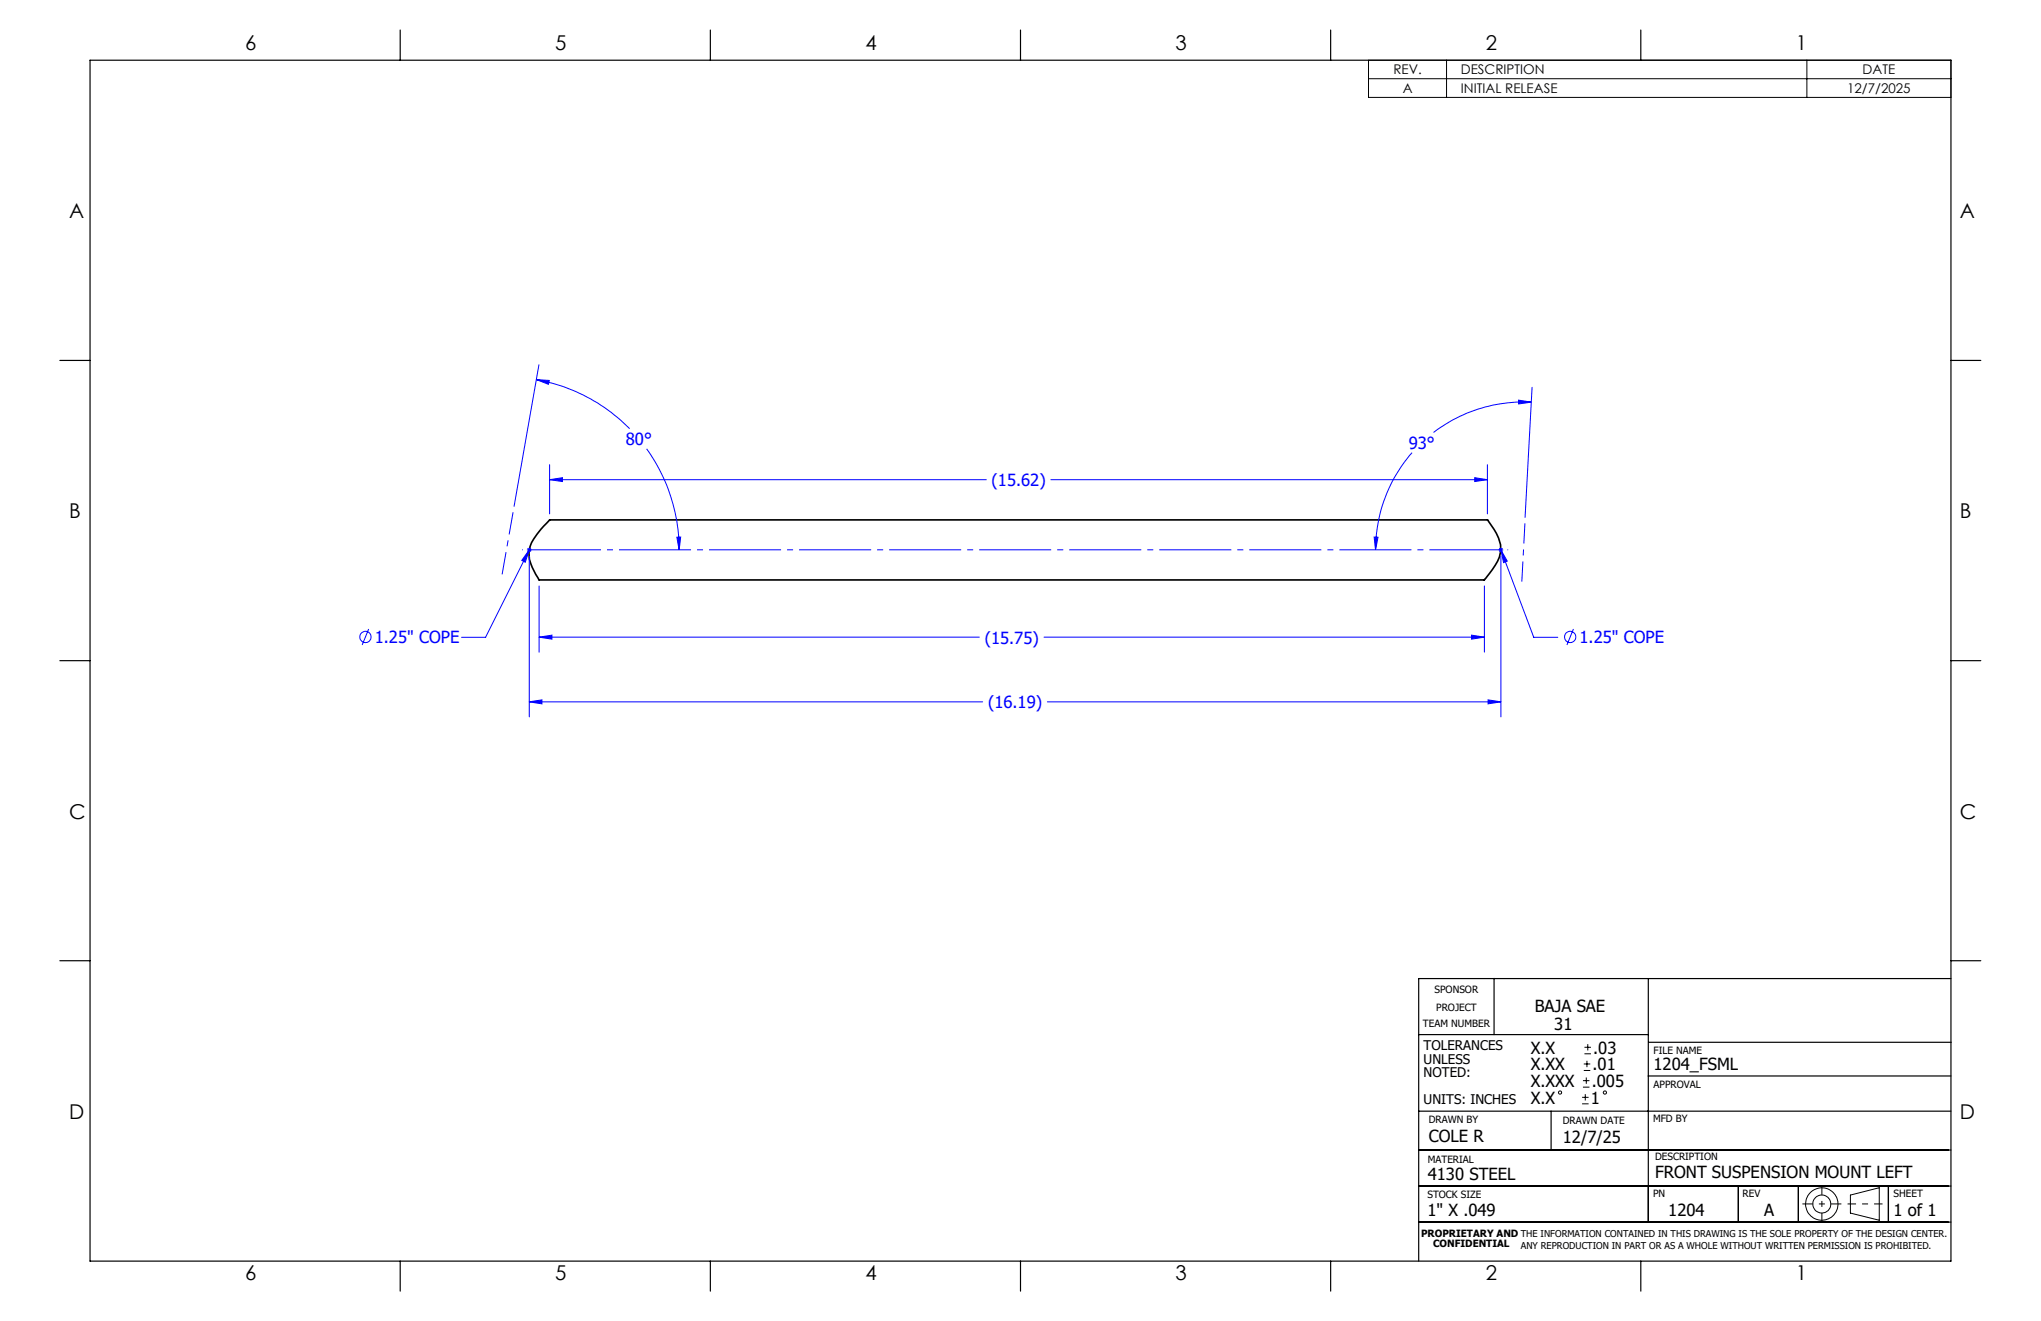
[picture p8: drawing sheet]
<svg xmlns="http://www.w3.org/2000/svg" width="432mm" height="279mm" viewBox="0 0 432 279" stroke-linecap="round" stroke-linejoin="round" font-family="sans-serif">
<defs><g id="words">
<g font-size="4.3">
<text x="51.9" y="10.7">6</text>
<text x="117.5" y="10.7">5</text>
<text x="183.1" y="10.7">4</text>
<text x="248.7" y="10.7">3</text>
<text x="314.3" y="10.7">2</text>
<text x="379.9" y="10.7">1</text>
<text x="14.6" y="46.1">A</text>
<text x="414.7" y="46.1">A</text>
<text x="14.6" y="109.6">B</text>
<text x="414.7" y="109.6">B</text>
<text x="14.6" y="173.1">C</text>
<text x="414.7" y="173.1">C</text>
<text x="14.6" y="236.6">D</text>
<text x="414.7" y="236.6">D</text>
<text x="51.9" y="270.8">6</text>
<text x="117.5" y="270.8">5</text>
<text x="183.1" y="270.8">4</text>
<text x="248.7" y="270.8">3</text>
<text x="314.3" y="270.8">2</text>
<text x="379.9" y="270.8">1</text>
</g>
<g font-size="3.5" fill="#00f">
<text x="132.4" y="94.2">80°</text>
<text x="298" y="95">93°</text>
<text x="209.8" y="102.8">(15.62)</text>
<text x="79.3" y="136.1">1.25&quot; COPE</text>
<text x="208.3" y="136.1">(15.75)</text>
<text x="334.2" y="136.1">1.25&quot; COPE</text>
<text x="209" y="149.8">(16.19)</text>
</g>
<g font-size="3.5">
<text x="324.7" y="214">BAJA SAE</text>
<text x="328.8" y="217.9">31</text>
<text x="323.8" y="222.9">X.X</text>
<text x="323.8" y="226.4">X.XX</text>
<text x="336.9" y="226.4">.01</text>
<text x="337.1" y="222.9">.03</text>
<text x="349.8" y="226.4">1204_FSML</text>
<text x="323.8" y="229.9">X.XXX</text>
<text x="323.8" y="233.5">X.X</text>
<text x="336.6" y="233.5">1</text>
<text x="336.8" y="229.9">.005</text>
<text x="302.3" y="241.5">COLE R</text>
<text x="330.6" y="241.7">12/7/25</text>
<text x="302.1" y="249.7">4130 STEEL</text>
<text x="350.1" y="249.1">FRONT SUSPENSION MOUNT LEFT</text>
<text x="302" y="257.2">1&quot; X .049</text>
<text x="352.9" y="257.2">1204</text>
<text x="373.2" y="257.2">A</text>
<text x="400.6" y="257.1">1 of 1</text>
</g>
<g font-size="2.8">
<text x="294.8" y="15.7">REV.</text>
<text x="309.1" y="15.7">DESCRIPTION</text>
<text x="394.1" y="15.7">DATE</text>
<text x="296.8" y="19.7">A</text>
<text x="309.1" y="19.7">INITIAL RELEASE</text>
<text x="390.8" y="19.7">12/7/2025</text>
<text x="301.2" y="222.2">TOLERANCES</text>
<text x="301.2" y="225">UNLESS</text>
<text x="301.2" y="227.8">NOTED:</text>
<text x="301.2" y="233.5">UNITS: INCHES</text>
</g>
<g font-size="2.1">
<text x="303.5" y="210">SPONSOR</text>
<text x="303.8" y="213.9">PROJECT</text>
<text x="301" y="217.3">TEAM NUMBER</text>
<text x="349.8" y="222.9">FILE NAME</text>
<text x="349.8" y="230.2">APPROVAL</text>
<text x="302.3" y="237.5">DRAWN BY</text>
<text x="330.6" y="237.7">DRAWN DATE</text>
<text x="349.7" y="237.3">MFD BY</text>
<text x="302.1" y="245.9">MATERIAL</text>
<text x="350.1" y="245.4">DESCRIPTION</text>
<text x="302" y="253.3">STOCK SIZE</text>
<text x="349.7" y="253.3">PN</text>
<text x="368.7" y="253.2">REV</text>
<text x="400.6" y="253.2">SHEET</text>
<text x="300.7" y="261.6">PROPRIETARY AND THE INFORMATION CONTAINED IN THIS DRAWING IS THE SOLE PROPERTY OF THE DESIGN CENTER.</text>
<text x="303.2" y="263.8">CONFIDENTIAL</text>
</g>
<text font-size="2" x="321.8" y="264.2">ANY REPRODUCTION IN PART OR AS A WHOLE WITHOUT WRITTEN PERMISSION IS PROHIBITED.</text>
</g></defs>
<path d="M114.1 122.6l-.3-.3a10.5 10.5 0 0 1-1.9-5.4 10.5 10.5 0 0 1 3.7-6.2l.7-.7h198.4l.6 .8a11.2 11.2 0 0 1 2.2 4.4 8.3 8.3 0 0 1-2.4 6.2l-1.1 1.2M114.1 122.7h199.9" fill="none" stroke="#000" stroke-width=".35"/>
<g fill="none" stroke="#00f" stroke-width=".21">
<path d="M114 77.2l-5.2 29.9M113.5 80.3l2.7 .2-.2 .8zM113.5 80.3a37.1 37.1 0 0 1 19.7 10.4M116.3 98.3v10.4M136.8 94.9a36.8 36.8 0 0 1 6.9 21.4M298.7 95.7a31.5 31.5 0 0 0-7.7 20.6M314.7 98.3v10.4M321.3 84.6l2.7 .5-2.7 .3zM324 85.1a31.7 31.7 0 0 0-20.7 6.4M324.1 81.9l-1.4 27.5M111.5 116.3h1M111.6 116l.7 .7"/>
<path d="M112 116.3l-.9 2.6-.7-.4zM112 115.8v1M112 117.6v34M112 116.3l-9.3 18.5h-5.1M112.3 116l-.7 .7M116.3 101.5l2.7-.5v.8zM116.3 101.5h92.4M143.2 113.6h.8l-.3 2.7zM222.3 101.5h92.4M290.7 113.6h.8l-.5 2.7zM312 101l2.7 .5-2.7 .3zM317 116.3h1"/>
<path d="M317.2 116l.7 .7M317.5 116.3l1.4 2.4-.8 .3zM317.5 115.8v1M317.5 117.6v34M317.5 116.3l7 18.5h5.1M317.9 116l-.7 .7M78 133l-1.4 3.4M114.1 134.8l2.7-.5v.9zM114.1 123.9v14M114.1 134.8h93.1M220.9 134.8h93.1M311.3 134.3l2.7 .5-2.7 .4z"/>
<path d="M314 123.9v14M332.9 133l-1.4 3.4M112 148.4l2.7-.4v.9zM112 148.4h95.9M221.6 148.4h95.9M314.8 148l2.7 .4-2.7 .5z"/>
<circle cx="77.3" cy="134.7" r="1.18"/>
<circle cx="332.2" cy="134.7" r="1.19"/>
</g>
<g fill="none" stroke="#000" stroke-width=".21">
<path d="M289.5 12.7h123.2v7.9h-123.2zM289.5 16.7h123.2M306 12.7v7.9M382.3 12.7v7.9M334.7 233.5h1.4M334.7 232.1h1.4M334.9 229.9h1.4M334.9 228.6h1.4M335.1 226.4h1.3M335.1 225h1.3M335.2 222.9h1.4M335.2 221.5h1.4"/>
<path d="M335.4 231.4v1.4M335.6 227.9v1.3M335.7 224.4v1.3M335.9 220.8v1.4M391.5 252.8l6.1-1.6v6.9l-6.1-1.5z"/>
<circle cx="330" cy="231.1" r=".34"/>
<circle cx="339.5" cy="231.1" r=".34"/>
<circle cx="385.4" cy="254.6" r="1.9"/>
<circle cx="385.4" cy="254.7" r="3.4"/>
</g>
<path d="M381.3 254.6h8.3" fill="none" stroke="#000" stroke-width=".21" stroke-dasharray="15.2 1.3 1.3 1.3" stroke-dashoffset="13" stroke-linecap="butt"/>
<path d="M385.4 250.8v7.7" fill="none" stroke="#000" stroke-width=".21" stroke-dasharray="15.2 1.3 1.3 1.3" stroke-dashoffset="13.3" stroke-linecap="butt"/>
<path d="M390.9 254.6h7.4" fill="none" stroke="#000" stroke-width=".21" stroke-dasharray="15.2 1.3 1.3 1.3" stroke-dashoffset="13.4" stroke-linecap="butt"/>
<path d="M110.5 116.3h208.6" fill="none" stroke="#00f" stroke-width=".21" stroke-dasharray="15.2 1.3 1.3 1.3" stroke-dashoffset="-1.4" stroke-linecap="butt"/>
<path d="M322 123l.6-12.3" fill="none" stroke="#00f" stroke-width=".21" stroke-dasharray="15.2 1.3 1.3 1.3" stroke-dashoffset="11" stroke-linecap="butt"/>
<path d="M108.5 108.3l-2.3 13.2" fill="none" stroke="#00f" stroke-width=".21" stroke-dasharray="15.2 1.3 1.3 1.3" stroke-dashoffset="10.5" stroke-linecap="butt"/>
<g fill="none" stroke="#000" stroke-width=".25">
<path d="M19 12.7h393.7v254h-393.7zM84.7 6.4v6.3M150.3 6.4v6.3M215.9 6.4v6.3M281.5 6.4v6.3M347.1 6.4v6.3M12.7 76.2h6.3M412.7 76.2h6.4M12.7 139.7h6.3M412.7 139.7h6.4M12.7 203.2h6.3M300.1 218.8h48.6"/>
<path d="M316.1 206.9v11.9M348.7 207v51.5M412.7 207h-112.6v59.7M412.7 203.2h6.4M300.1 235h112.6M328.2 235v8.2M348.7 227.6h64M348.8 220.5h64M300.1 258.5h112.6M300.1 250.9h112.6M300.1 243.2h112.6M367.8 250.9v7.6"/>
<path d="M380.5 250.9v7.6M399.5 250.9v7.6M84.7 266.7v6.4M150.3 266.7v6.4M215.9 266.7v6.4M281.5 266.7v6.4M347.1 266.7v6.4"/>
</g>
<g fill="#00f">
<path d="M143.2 113.6h.8l-.3 2.7zM113.5 80.3l2.7 .2-.2 .8zM321.3 84.6l2.7 .5-2.7 .3zM290.7 113.6h.8l-.5 2.7zM312 101l2.7 .5-2.7 .3zM116.3 101.5l2.7-.5v.8zM114.1 134.8l2.7-.5v.9zM311.3 134.3l2.7 .5-2.7 .4zM112 116.3l-.9 2.6-.7-.4zM317.5 116.3l1.4 2.4-.8 .3z"/>
<path d="M112 148.4l2.7-.4v.9zM314.8 148l2.7 .4-2.7 .5z"/>
</g>
<use href="#words"/>
</svg>
